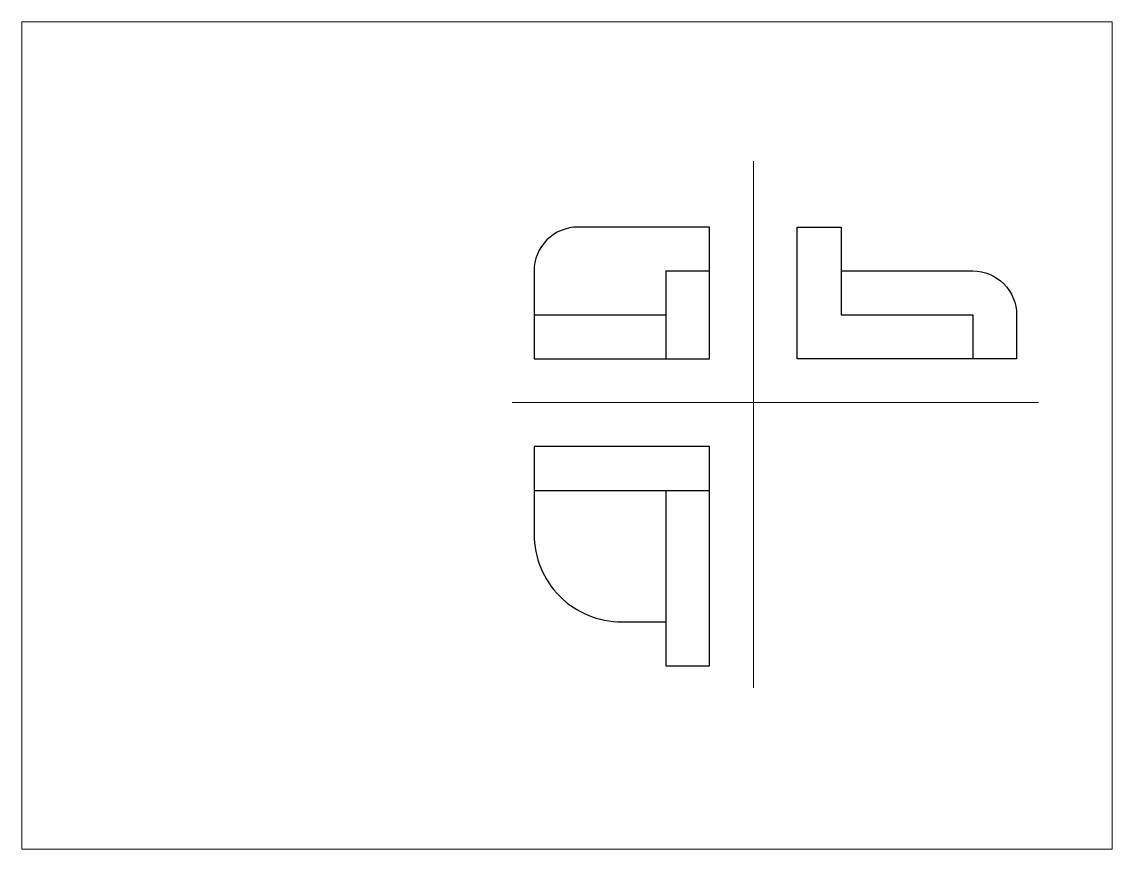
# Paper-space layout 'Layout2' of a CAD drawing. Header units: millimetres. Extents: x 26 to 231, y 20 to 176.
# The model-space entities are those that its viewports show. They can reach past a viewport. Long polylines and large blocks are cut down to what shows.
import ezdxf

# ---------------------------------------------------------------- set-up
doc = ezdxf.new("R2010")
doc.units = ezdxf.units.MM
doc.layers.add('pomocne', color=3, linetype='Continuous', lineweight=15)
doc.layers.add('vidljivi', color=250, linetype='Continuous', lineweight=30)

msp = doc.modelspace()

# ---------------------------------------------------------------- linework, layer by layer
at = {"layer": 'pomocne'}
for p, q in [((265, 205), (265, 85)), ((210, 150), (330, 150))]:
    msp.add_line(p, q, dxfattribs=at)
at = {"layer": 'vidljivi'}
for p, q in [((285, 190), (285, 170)), ((245, 180), (245, 160)), ((245, 180), (255, 180)), ((215, 170), (245, 170)), ((285, 170), (315, 170)), ((315, 170), (315, 160)), ((215, 130), (255, 130)), ((245, 130), (245, 90))]:
    msp.add_line(p, q, dxfattribs=at)
msp.add_lwpolyline([(255, 190), (225, 190, 0.414214), (215, 180), (215, 160), (255, 160)], format="xyb", close=True, dxfattribs=at)
for points in [[(285, 180), (315, 180, -0.414214), (325, 170), (325, 160), (275, 160), (275, 190), (285, 190)], [(245, 90), (255, 90), (255, 140), (215, 140), (215, 120, 0.414214), (235, 100), (245, 100)]]:
    msp.add_lwpolyline(points, format="xyb", dxfattribs=at)

psp = doc.layouts.new('Layout2')

# ---------------------------------------------------------------- viewports
at = {"layer": 'vidljivi'}
psp.add_viewport(center=(128.5, 97.5), size=(205.6, 156), view_center_point=(222.5, 142.5), view_height=188.5942, dxfattribs=at)

doc.saveas('drawing.dxf')
